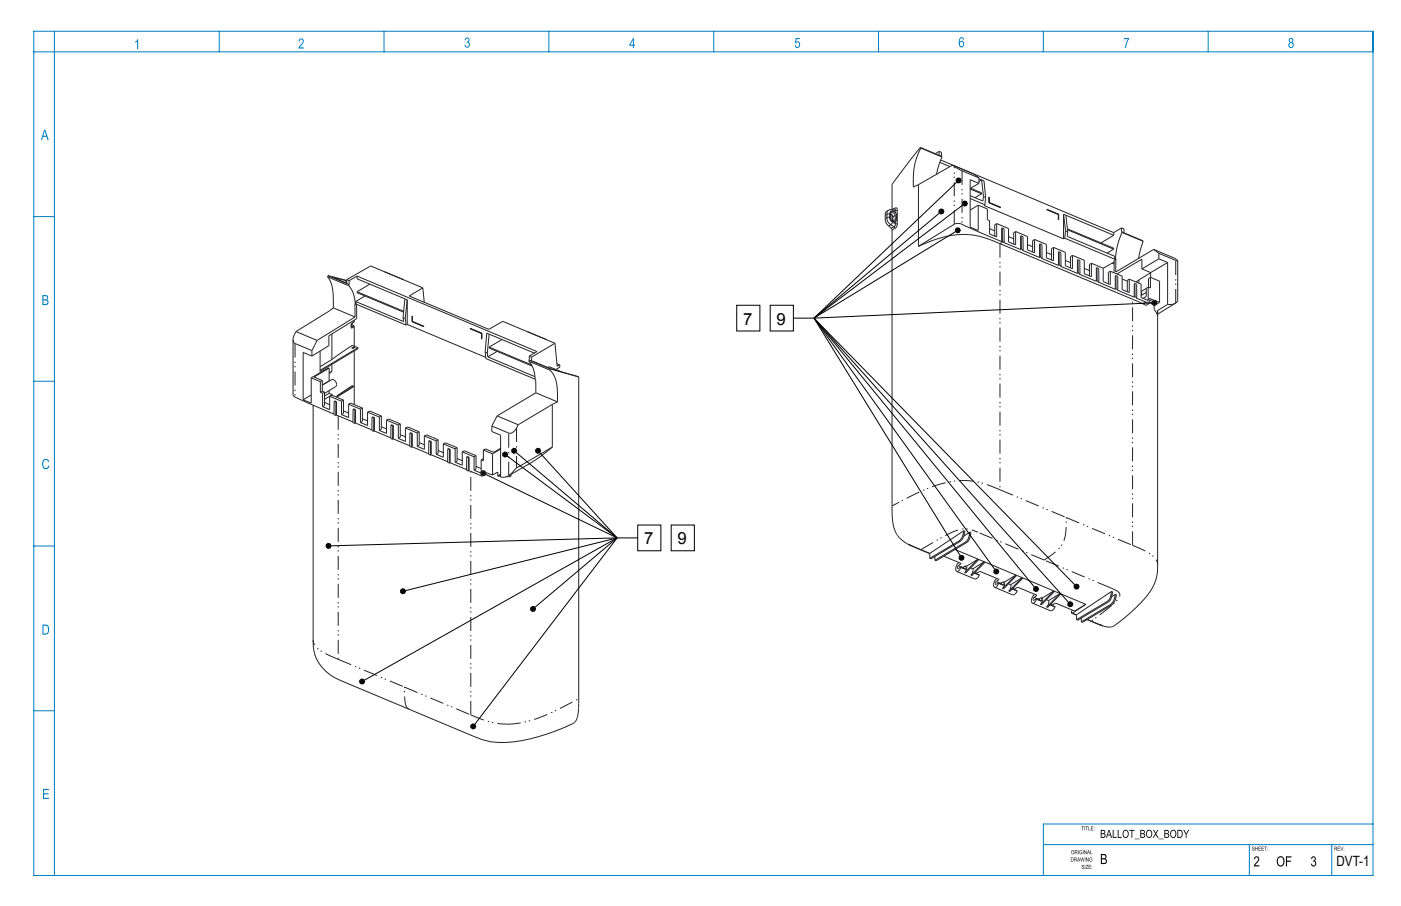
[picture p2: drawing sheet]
<svg xmlns="http://www.w3.org/2000/svg" width="432mm" height="279mm" viewBox="0 0 432 279" stroke-linecap="round" stroke-linejoin="round" font-family="sans-serif">
<defs><g id="words">
<g font-size="5.2">
<text x="229" y="100.1">7</text>
<text x="239.4" y="100.1">9</text>
<text x="198.5" y="167.9">7</text>
<text x="208.9" y="167.9">9</text>
</g>
<text font-size="4.4" x="411.9" y="267.1">DVT-1</text>
</g></defs>
<!-- layer: Layer 2 -->
<g fill="#0a0605">
<path d="M386.8 264.3a.94 .94 0 0 1 1.3 .3 .94 .94 0 0 1-.5 1.3l-.7 .9h1.2v.4h-1.7l.5-.9a1.47 1.47 0 0 0 .7-1.8l-.5-.1-.3 .6h-.3z"/>
<path d="M404.3 264.3a.76 .76 0 0 1 1.2 .1 .76 .76 0 0 1-.3 1.1 .86 .86 0 0 1 .2 1.5 .86 .86 0 0 1-1.4-.6l.4-.1v.4a.55 .55 0 0 0 .9-.3 .55 .55 0 0 0-.6-.7v-.3a.49 .49 0 0 0 .6-.4 .49 .49 0 0 0-.4-.6 .49 .49 0 0 0-.5 .5h-.3z"/>
<path d="M337.2 255.9l.1 .2zM337.2 255.2l.1 .1zM336.2 254.8h.8l-.6 .2v.3h.5l-.5 .2v.4l.6 .2h-.8zM335.4 254.8l.2 1.1 .5 .2h-.7zM334.5 254.8h.8l-.3 .2v1.1l-.1-1.1zM334.2 254.8l.2 1.3zM333.3 254.8h.8l-.3 .2v1.1l-.2-1.1z"/>
<path d="M336.1 262.2l.1 1.1 .5 .1h-.6zM335.5 262.3l-.2 .6h.4zM335.4 262.2l.6 1.2-.3-.4h-.4l-.3 .4zM334.1 262.2l.7 1 .1-1v1.2l-.6-1-.2 1zM333.8 262.2l.1 1.2zM332.8 262.3l.4-.1 .3 .3a.47 .47 0 0 0-.6-.1 .47 .47 0 0 0-.1 .7 .47 .47 0 0 0 .6 .1l-.3-.4h.5v.5a.61 .61 0 0 1-.9-.1 .61 .61 0 0 1 .1-.9zM332.3 262.2l.1 1.2zM331.4 262.3v.4l.5-.1v-.2zM331.3 262.2l.7 .1v.3l-.2 .3 .3 .5-.6-.5-.2 .5zM330.4 262.4l.1 .9a.44 .44 0 0 0 .5-.5 .44 .44 0 0 0-.6-.4zM330.3 262.3a.55 .55 0 0 1 .8 .5 .55 .55 0 0 1-.8 .4z"/>
<path d="M335.9 264.6l.4-.2 .3 .4a.47 .47 0 0 0-.6-.1 .47 .47 0 0 0-.1 .6 .47 .47 0 0 0 .6 .1l-.3-.3h.5v.4a.61 .61 0 0 1-.9 0 .61 .61 0 0 1 .1-.9zM334.7 264.4l.7 1 .1-1v1.3l-.6-1-.2 1zM334.4 264.4l.1 1.3zM332.9 264.4l.4 1.1 .2-1.1 .4 1.1 .3-1.1-.2 1.3-.4-1.1-.4 1.1zM332.4 264.6l-.1 .6h.3zM332.4 264.4l.5 1.3-.2-.4h-.5l-.2 .4zM331.2 264.6v.4l.5-.1v-.3zM331.1 264.4l.7 .1 .1 .4-.3 .2 .4 .6-.6-.6-.3 .6zM330.2 264.6v.9a.48 .48 0 0 0 .6-.4 .48 .48 0 0 0-.6-.5zM330.1 264.4a.65 .65 0 0 1 .8 .7 .65 .65 0 0 1-.8 .6z"/>
<path d="M336.5 267.8l.1 .2zM336.5 267.1l.1 .1zM335.5 266.7h.8l-.6 .2v.3h.5l-.5 .2v.4l.6 .2h-.8zM334.7 266.7h.7l-.6 1.1 .6 .2h-.8l.6-1.1zM334.3 266.7l.2 1.3zM333.5 266.8a.29 .29 0 0 1 .4-.1 .29 .29 0 0 1 .1 .4l-.3-.3-.2 .3a.45 .45 0 0 1 .6 .4 .45 .45 0 0 1-.5 .5l-.1-.5a.26 .26 0 0 0 .1 .4 .26 .26 0 0 0 .4-.2 .26 .26 0 0 0-.3-.3l-.3-.2z"/>
<path d="M364.7 255.9h.3l.6 1.2 .6-1.2h.3l-.8 1.4v1.1h-.2v-1.1zM363.1 256.2v1.9a.95 .95 0 0 0 1.2-.9 .95 .95 0 0 0-1.2-1zM362.9 255.9h.7a1.27 1.27 0 0 1 .9 1.2 1.27 1.27 0 0 1-.9 1.3h-.7zM361.1 256.4a.94 .94 0 0 0-.2 1.1 .94 .94 0 0 0 1 .5 .97 .97 0 0 0 .4-1.1 .97 .97 0 0 0-1-.6zM360.9 256.2a1.03 1.03 0 0 1 1.4 0 1.03 1.03 0 0 1 .2 1.3 1 1 0 0 1-1.3 .9 1 1 0 0 1-.5-1.5zM359.1 257.3v.8h.5a.43 .43 0 0 0 .5-.4 .43 .43 0 0 0-.5-.4zM359.1 256.2v.8h.5a.38 .38 0 0 0 .4-.4 .38 .38 0 0 0-.5-.4zM358.9 255.9h.7a.63 .63 0 0 1 .6 .5 .63 .63 0 0 1-.2 .7 .69 .69 0 0 1 .3 .8 .69 .69 0 0 1-.7 .5h-.7zM357.1 258.6h1.6v.2h-1.6zM355.4 255.9h.3l.5 1 .6-1h.2l-.7 1.2 .8 1.3h-.3l-.6-1.1-.6 1.1h-.3l.7-1.3zM353.7 256.4a.94 .94 0 0 0-.2 1.1 .94 .94 0 0 0 1 .5 .97 .97 0 0 0 .4-1.1 .97 .97 0 0 0-1.1-.6zM353.5 256.2a1.03 1.03 0 0 1 1.4 0 1.03 1.03 0 0 1 .2 1.3 1 1 0 0 1-1.3 .9 1 1 0 0 1-.5-1.5zM351.7 257.3v.8h.5a.43 .43 0 0 0 .5-.4 .43 .43 0 0 0-.5-.4zM351.7 256.2v.8h.4a.38 .38 0 0 0 .5-.4 .38 .38 0 0 0-.5-.4zM351.4 255.9h.8a.63 .63 0 0 1 .6 .5 .63 .63 0 0 1-.2 .7 .69 .69 0 0 1 .3 .8 .69 .69 0 0 1-.7 .5h-.8zM349.7 258.6h1.6v.2h-1.6zM348.1 255.9h1.5v.3h-.6v2.2h-.3v-2.2h-.6zM346.6 256.3a.96 .96 0 0 0-.4 1.1 .96 .96 0 0 0 1.1 .6 .97 .97 0 0 0 .3-1.1 .97 .97 0 0 0-1-.6zM346.3 256.2a1.03 1.03 0 0 1 1.3 0 1.03 1.03 0 0 1 .3 1.3 1 1 0 0 1-1.4 .9 1 1 0 0 1-.5-1.5zM344.5 255.9h.3v2.2h.9v.3h-1.2zM342.9 255.9h.3v2.2h1v.3h-1.3zM341.8 256.2l-.3 1.2h.6zM341.7 255.9h.2l.9 2.5h-.3l-.3-.8h-.8l-.2 .8h-.3zM339.5 257.3v.8h.5a.43 .43 0 0 0 .5-.4 .43 .43 0 0 0-.5-.4zM339.5 256.2v.8h.4a.38 .38 0 0 0 .5-.4 .38 .38 0 0 0-.5-.4zM339.2 255.9h.8a.63 .63 0 0 1 .6 .5 .63 .63 0 0 1-.2 .7 .69 .69 0 0 1 .3 .8 .69 .69 0 0 1-.7 .5h-.8z"/>
<path d="M339.6 265v1.1h.6a.54 .54 0 0 0 .6-.6 .54 .54 0 0 0-.6-.5zM339.6 263.7v1h.6a.48 .48 0 0 0 .5-.5 .48 .48 0 0 0-.6-.5zM339.3 263.4h.9a.8 .8 0 0 1 .8 .5 .8 .8 0 0 1-.3 .9 .88 .88 0 0 1 .4 1 .88 .88 0 0 1-.9 .7h-.9z"/>
<path d="M390.6 262.2l.1 .1zM390.6 261.4l.1 .2zM389.7 261.1h.8l-.4 .1v1.1l-.1-1.1zM388.8 261.1h.7l-.6 .1v.4h.6l-.6 .2v.4l.7 .1h-.8zM387.9 261.1h.7l-.6 .1v.4h.6l-.6 .2v.4l.6 .1h-.7zM386.9 261.1l.1 .5h.5l.2-.5v1.2l-.2-.5h-.5l-.1 .5zM386 261.2a.29 .29 0 0 1 .4-.1 .29 .29 0 0 1 .1 .4l-.2-.3-.2 .3a.45 .45 0 0 1 .6 .4 .45 .45 0 0 1-.6 .4l-.1-.4a.26 .26 0 0 0 .2 .4 .26 .26 0 0 0 .3-.2 .26 .26 0 0 0-.2-.3l-.3-.2z"/>
<path d="M414.2 262.2l.1 .1zM414.2 261.4l.1 .2zM413.1 261.1l.5 1.1 .4-1.1-.4 1.2zM412.3 261.1h.7l-.6 .1v.4h.6l-.6 .2v.4l.6 .1h-.7zM411.4 261.2v.4l.5-.1v-.2zM411.3 261.1l.7 .1 .1 .4-.3 .2 .4 .5-.6-.5-.3 .5z"/>
<path d="M396.3 264.1h1.7v.3h-1.3v1h1.1v.4h-1.1v1.4h-.4zM394.3 264.5a1.33 1.33 0 0 0-.5 1.4 1.33 1.33 0 0 0 1.1 1 1.3 1.3 0 0 0 .7-1.4 1.3 1.3 0 0 0-1.1-1.1zM394 264.3a1.31 1.31 0 0 1 1.6 .1 1.31 1.31 0 0 1 .3 1.6 1.22 1.22 0 0 1-1.4 1.2 1.22 1.22 0 0 1-1-1.5l.1-.7z"/>
</g>
<g fill="#0080c0">
<path d="M13.4 141.8a1.02 1.02 0 0 1 1.1-.3 1.02 1.02 0 0 1 .7 .9l-.4 .1a.82 .82 0 0 0-1-.6 .82 .82 0 0 0-.5 1.2 .85 .85 0 0 0 .3 1.1 .85 .85 0 0 0 1.1-.2l.2-.4 .3 .1a1.16 1.16 0 0 1-1.4 1 1.16 1.16 0 0 1-.8-1.6z"/>
<path d="M13.2 243.3h1.9v.4h-1.5v.9h1.4v.4h-1.4v1h1.5v.4h-1.9z"/>
<path d="M42.4 12.1h.2v3.1h-.3v-2.5l-.6 .5v-.4z"/>
<path d="M92.3 12.1a.94 .94 0 0 1 1.3 .3 .94 .94 0 0 1-.4 1.3l-.8 .9h1.2v.4h-1.6l.4-.9a1.47 1.47 0 0 0 .8-1.8l-.5-.1-.3 .6h-.4z"/>
<path d="M143.5 11.7a.76 .76 0 0 1 1.1 .2 .76 .76 0 0 1-.2 1.1 .86 .86 0 0 1 .2 1.5 .86 .86 0 0 1-1.4-.7h.3l.1 .3a.55 .55 0 0 0 .9-.3 .55 .55 0 0 0-.7-.6v-.3a.49 .49 0 0 0 .7-.4 .49 .49 0 0 0-.4-.6 .49 .49 0 0 0-.6 .5l-.3-.1z"/>
<path d="M245.2 11.7h1.3v.4h-1l-.1 .8a1 1 0 0 1 1.3 .7 1 1 0 0 1-.9 1.2l-.7-.4-.2-.4 .4-.1a.57 .57 0 0 0 .7 .6 .57 .57 0 0 0 .3-1 .51 .51 0 0 0-.4-.4 .51 .51 0 0 0-.6 .3l-.3-.1z"/>
<path d="M346.4 11.7h1.6l-.9 3.1h-.3l.1-.9 .7-1.8h-1.2z"/>
<path d="M13.8 40.4l-.4 1.5h.8zM13.6 40h.4l1 3.1h-.4l-.3-.9h-1l-.3 .9h-.4z"/>
<path d="M13.4 92.7v1h.6a.54 .54 0 0 0 .6-.5 .54 .54 0 0 0-.6-.5zM13.4 91.3v1h.5a.48 .48 0 0 0 .6-.5 .48 .48 0 0 0-.6-.5zM13.1 91h.9a.8 .8 0 0 1 .8 .5 .8 .8 0 0 1-.3 .9 .88 .88 0 0 1 .4 1.1 .88 .88 0 0 1-.9 .6h-.9z"/>
<path d="M13.4 193v2.4a1.29 1.29 0 0 0 1.4-.8 1.29 1.29 0 0 0-.4-1.6zM13.1 192.6h.9a1.6 1.6 0 0 1 1.2 1.5 1.6 1.6 0 0 1-1.2 1.6h-.9z"/>
<path d="M195 12.4l-.7 1.4h.7zM195.1 11.7h.3v2.1h.3v.3h-.3v.8h-.4v-.8h-1z"/>
<path d="M296 13.1a.6 .6 0 0 0-.1 .9 .6 .6 0 0 0 .9 0 .6 .6 0 0 0 0-.8 .6 .6 0 0 0-.8-.1zM295.9 11.6a.72 .72 0 0 1 .8-.1 .72 .72 0 0 1 .4 .7l-.3 .1a.47 .47 0 0 0-.5-.5 .47 .47 0 0 0-.4 .5l-.1 .7a.82 .82 0 0 1 1.2-.2 .82 .82 0 0 1 .1 1.2 .83 .83 0 0 1-1 .6 .83 .83 0 0 1-.6-1.1l.1-1.2z"/>
<path d="M397.5 12.5a.45 .45 0 0 0 .9 0 .45 .45 0 0 0-.9 0zM397.4 13.9a.57 .57 0 0 0 1.1 0 .57 .57 0 0 0-1.1 0zM397.4 11.9a.76 .76 0 0 1 1.1 .1 .76 .76 0 0 1-.2 1.1 .91 .91 0 0 1 .3 1.4 .91 .91 0 0 1-1.4 0 .91 .91 0 0 1 .4-1.4l-.4-.4z"/>
</g>
<g fill="none" stroke="#0080c0" stroke-width=".31">
<path d="M10.4 9.6h412.8v260.4h-412.8zM10.4 16h412.8M16.8 9.6v260.4M67.6 9.6v6.4M118.4 9.6v6.4M169.2 9.6v6.4M220 9.6v6.4M270.8 9.6v6.4M321.6 9.6v6.4M372.4 9.6v6.4M10.4 66.8h6.4M10.4 117.6h6.4"/>
<path d="M10.4 168.4h6.4M10.4 219.2h6.4M423.2 254.1h-101.6v15.9M321.6 260.5h101.6M385 260.5v9.5M410.5 260.5v9.5"/>
</g>
<g fill="#000">
<path d="M294.7 55.3l.6-.4 .6 .1 .3 .6-.3 .7-.6 .1-.6-.4zM289.4 64.9l.6-.5 .6 .2 .3 .6-.3 .6-.6 .2-.6-.4zM294.5 70.7l.5-.5 .7 .2 .3 .6-.3 .6-.7 .2-.5-.4zM296.6 62.4l.6-.4 .7 .1 .2 .7-.2 .6-.7 .1-.6-.4zM355.1 93l.5-.4 .7 .2 .3 .6-.3 .6-.7 .2-.5-.5zM157.8 138.7l.5-.5 .7 .2 .3 .6-.3 .6-.7 .2-.5-.4zM165.1 138.7l.5-.5 .7 .2 .3 .6-.3 .6-.7 .2-.5-.4zM148.2 145.6l.6-.4 .7 .1 .2 .6-.2 .6-.7 .2-.6-.4zM155 139.8l.5-.4 .7 .1 .3 .7-.3 .6-.7 .1-.5-.4zM100.5 168l.6-.4 .6 .1 .3 .6-.3 .7-.6 .1-.6-.4zM295.6 171.7l.6-.5 .6 .2 .3 .6-.3 .6-.6 .2-.6-.4zM306.3 175.9l.6-.4 .7 .1 .3 .6-.3 .7-.7 .1-.6-.4z"/>
<path d="M123.5 182l.5-.4 .7 .1 .3 .6-.3 .7-.7 .1-.5-.4zM163.6 187.4l.5-.4 .7 .2 .3 .6-.3 .6-.7 .2-.5-.5zM318.6 181.3l.5-.4 .7 .1 .3 .6-.3 .7-.7 .1-.5-.4zM329.1 186l.6-.4 .7 .1 .3 .7-.3 .6-.7 .1-.6-.4zM331.1 180.6l.5-.5 .7 .2 .3 .6-.3 .6-.7 .2-.5-.4zM110.9 209.8l.5-.4 .7 .1 .3 .7-.3 .6-.7 .1-.5-.4zM145.1 223.7l.6-.5 .6 .2 .3 .6-.3 .6-.6 .2-.6-.4z"/>
</g>
<g fill="none" stroke="#000" stroke-width=".31">
<path d="M294.7 55.3l.6-.4 .6 .1 .3 .6-.3 .7-.6 .1-.6-.4zM294.9 56.2l-44 41.9M289.4 64.9l.6-.5 .6 .2 .3 .6-.3 .6-.6 .2-.6-.4zM289.5 65.7l-38.6 32.4M294.5 70.7l.5-.5 .7 .2 .3 .6-.3 .6-.7 .2-.5-.4zM294.5 71.4l-43.6 26.7M296.6 62.4l.6-.4 .7 .1 .2 .7-.2 .6-.7 .1-.6-.4zM296.7 63.2l-45.8 34.9M227.1 94.1h7.1v8h-7.1zM237.4 94.1h7.1v8h-7.1zM244.5 98.1h6.4M250.9 98.1l78.4 87.7"/>
<path d="M250.9 98.1l67.9 82.9M250.9 98.1l80.3 82.2M250.9 98.1l45 73.2M250.9 98.1l55.7 77.5M355 93.4l-104.1 4.7M355.1 93l.5-.4 .7 .2 .3 .6-.3 .6-.7 .2-.5-.5zM155 139.8l.5-.4 .7 .1 .3 .7-.3 .6-.7 .1-.5-.4zM157.8 138.7l.5-.5 .7 .2 .3 .6-.3 .6-.7 .2-.5-.4zM159.1 139.5l31.1 26.4M165.1 138.7l.5-.5 .7 .2 .3 .6-.3 .6-.7 .2-.5-.4zM166.4 139.6l23.8 26.3M148.2 145.6l.6-.4 .7 .1 .2 .6-.2 .6-.7 .2-.6-.4z"/>
<path d="M149.7 146.3l40.5 19.6M156.3 140.6l33.9 25.3M100.5 168l.6-.4 .6 .1 .3 .6-.3 .7-.6 .1-.6-.4zM190.2 165.9l-43.9 57.5M190.2 165.9h6.3M190.2 165.9l-65.2 16.2M190.2 165.9l-88.2 2.4M190.2 165.9l-77.9 43.9M190.2 165.9l-25.3 21.4M196.5 161.9h7.2v8h-7.2zM206.9 161.9h7.1v8h-7.1zM295.6 171.7l.6-.5 .6 .2 .3 .6-.3 .6-.6 .2-.6-.4z"/>
<path d="M306.3 175.9l.6-.4 .7 .1 .3 .6-.3 .7-.7 .1-.6-.4zM123.5 182l.5-.4 .7 .1 .3 .6-.3 .7-.7 .1-.5-.4zM163.6 187.4l.5-.4 .7 .2 .3 .6-.3 .6-.7 .2-.5-.5zM318.6 181.3l.5-.4 .7 .1 .3 .6-.3 .7-.7 .1-.5-.4zM329.1 186l.6-.4 .7 .1 .3 .7-.3 .6-.7 .1-.6-.4zM331.1 180.6l.5-.5 .7 .2 .3 .6-.3 .6-.7 .2-.5-.4zM110.9 209.8l.5-.4 .7 .1 .3 .7-.3 .6-.7 .1-.5-.4zM145.1 223.7l.6-.5 .6 .2 .3 .6-.3 .6-.6 .2-.6-.4z"/>
</g>
<g fill="none" stroke="#222226" stroke-width=".31">
<path d="M283.1 56.9v19.1M283.7 45.5l-8.8 11.4v7.7M283.7 45.5l.1 .2M283.7 45.5l6.5 2.7M283.8 45.7a21.3 21.3 0 0 0-2.3 12l1.6-.8M283.8 45.7l6.5 2.7M288.7 53.7h.1M289.5 46.7v1.2M289.5 46.7l-1.2 .7M289.5 46.7l.7 .3v1.2M289.7 50.1l3.1 1.3M289.9 49.4l53.4 22.3"/>
<path d="M290.2 48.2l.1 .2M290.3 48.4l-1 2.6-.6 2.7M299 58.3l3.5 1.5M299.1 58l3.4 1.5v.3M300.1 53.6l1.6 1.3M301.7 56.6l-2.7-1.2v14.6l2.5 1.1v-7.8M301.7 54.9l-5.7-2.5-2.4-1.5-10.5 6M301.7 56l.8-.5 .6 5.1M301.7 56.6l-2.7 1.5M301.7 54.9v1.7M301.7 55.1l1.6 .7 .5 5.1M302.5 59.8l-2 1.2"/>
<path d="M274.3 65.9l.2 .1M274.3 67.2l.2 .1M274.5 65.9l.5 .4 .2 .6M274.5 66v1.3M274.5 67.3h.1M274.5 67.3l.4 .8 1 .3M274.5 66l.5 .7M274.6 65.7h.1M274.6 65.7l-.1 .3M275 66.7v1.4M275 66.7l.1 .5M275.1 67.2v1"/>
<path d="M275.2 66.9v1.3M275.2 66.9l-.1 .3M275.7 64.5l-1.4 .2-1 .4-.4 .5-.1 .7 .3 2.4 1.7 1.8 .1 .4v85.2a14.4 14.4 0 0 0 1.7 8.9l.5 .7M275.8 64.2l-.1 .3M275.9 65.5l-.3 .3M283.1 76h.1M283.1 76a28 28 0 0 1 18.7-3.1l5.3 1.8 45.1 19a1.14 1.14 0 0 0 2-.1M299 61.2l4.6 2M299 60.3l4 1.7 .1-1.4M301.5 63.3l-2.5 1.5M301.5 63.3l2.8 1.1v3.3l.7 .3v4.2l2.2 .9v-4.2M303.1 60.6l.7 .3"/>
<path d="M303.6 63.2l-.3 .2 24.5 10.3M303.8 60.9l-.2 2.3M304.9 62.5l3.5 1.4M304.9 60.8l-.1 1.7 3.6 1.4M304.9 60.8v1.7M305 70.5l1.6 .7M307.2 68.9l-.6 .4v3.5M307.2 68.9l3.6 1.6v4.1l2.2 .9v-4.1M308.4 63.9v.2M308.7 74.5l-12.4-5.4-1.3-.2-.9 .3-11 6.8M308.9 70.3l.6 .2v4.1M308.9 70.3l-.2 .1v4.1"/>
<path d="M308.9 70.3l.1 4.1M309 74.4l.5 .2M309 74.4l-.3 .1M309.5 74.6l-.2 .2 5.3 2.2M310.8 73l1.6 .6M313 71.4l-.6 .4v3.5M313 71.4l3.7 1.5v4.2l2.2 .9v-4.2M314.7 72.8l.6 .2v4.1M314.7 72.8h-.1v4.2M314.7 72.8l.1 4M314.8 76.8l-.2 .2M314.8 76.8l.5 .3"/>
<path d="M315.3 77.1l-.2 .1 5.3 2.2M316.7 75.4l1.6 .7M318.9 73.8l3.6 1.6v4.1l2.2 .9v-4.1M318.9 73.8l-.6 .4v3.5M320.6 75.2l.5 .2 .1 4.1M320.6 75.2l-.2 .1v4.1M320.6 75.2v4.1M320.6 79.3l-.2 .1M320.6 79.3l.6 .2M321.2 79.5l-.2 .2 5.2 2.2M322.5 77.9l1.6 .6M322.7 64.6l3.6 1.5v1.7l-.1-1.6z"/>
<path d="M324.7 76.3l-.6 .4v3.5M324.7 76.3l3.6 1.5v4.2l2.2 .9v-4.2M326.3 66.1v1.7M326.4 77.7l.6 .2v4.1M326.4 77.7h-.2v4.2M326.4 77.7l.1 4M327.8 66.1l15.5 6.5M327.8 66.1v7.6M327.8 66.1l.6 5.1M328.2 73.5l15.4 6.4M328.2 73.5l-.4 .2M328.4 71.2l.7 .3"/>
<path d="M328.4 71.2l-.2 2.3M328.5 66.4l.6 5.1M329 70.6l14.3 6v.2M329 70.9l14.3 5.9M329.1 71.5l-.2 1.4 14.8 6.2M330.5 78.7l3.7 1.6v4.1l2.2 .9v-4.1M330.5 78.7l-.6 .4v3.5M343.3 76.8l-2.1 1.3M343.3 72.6l-4 2.3M343.3 71.7v.9M343.7 79.9h-.1M343.7 79.1l-.1 .8"/>
<path d="M343.7 79.1v.8M343.8 79.8l.1 .1M343.8 79.8l-.1 .1M343.9 79.9l-.5 .3v3.9M345.7 70.3l-2.4 1.4M345.7 70.3v1.2M345.7 71.5l.1 .2M345.7 71.5l6.6 2.9M345.7 70.3l.7 .3v1.2M345.8 71.7l6.5 2.7M345.8 71.7l-1.4 4-.6 4.1M352.3 74.4l-1.4 5.3"/>
<path d="M355.6 76.9l6.5 2.8 .9 .7M355.6 76.9l-11.7 7v-4M355.6 76.9l1.6 1.2M357.2 79.8l-5.3 3.1M357.2 78.1v1.7M357.2 79.8l2.7 1.2M357.2 78.1l5.8 2.3M101 85.4a11.2 11.2 0 0 1 1.7 7.7v1.9M101 85.4l6.5 2.7M101.1 85l5.8 1.5M101.1 85l-.1 .4M101.1 85l6.5 2.8"/>
<path d="M102.7 95l-11.5 7.2M102.7 95l6.7 2.8M106.9 86.6l-4.5-1.1 4.5 1.8M106.9 86.2v1.2M106.9 86.9l-.6 .2M106.9 86.2l7.3-4.2 16.1 6.8M106.9 86.2l.7 .3M107.5 88.1a8.7 8.7 0 0 1 2 5.8l.2-.1M107.6 86.5v1.3M107.6 87.8l-.1 .3M108.3 100l.8 .5M108.5 99.8l-.2 .5"/>
<path d="M108.5 99.8h.1M109.2 98.7v.6l-.7 .5M109.4 97.8l-11.7 7.2M109.5 93.9l-.1 3.9M109.6 93l.1 .8M109.6 93l14.8 6.2-.2-1.2M109.7 93.8l15.4 6.4M109.7 93.8h.1M109.9 93.8v4.5l-8.5 5.3v3l-5.3 3.2M110 85.1v.9l15.5 6.5M110 85.1l55.5 23.3-2.4 1.4M110 85.1l-2.4 1.4"/>
<path d="M110 90l14.4 6M110 90v.3l14.4 6M112.5 91.3l-2.9 1.7M114 87.6l-4 2.4M124.2 98l.7 .2M124.8 92.2l-.6 5.8M124.9 98.2l.2 2M125.5 92.5v7.5M125.5 92.5l-.6 5.7M127 97.4l.1 1.7 3.5 1.6-3.6-1.5zM127.1 97.5l-.1 1.7M130.3 88.8l.5 4.4"/>
<path d="M130.3 88.8l-4.2 2.5 24.6 10.3 4.2-2.5 16.1 6.8M326.5 81.7l-.3 .2M326.5 81.7l.5 .3M327 82l-.2 .1 5.3 2.2M328.3 80.3l1.6 .7M332.3 80.1l-.2 .1v4.1M332.3 80.1v4.1M332.3 80.1l.5 .2 .1 4.1M332.3 84.2l-.2 .1M332.3 84.2l.6 .2M332.9 84.4l-.2 .2 5.2 2.2M334.2 82.8l1.6 .6"/>
<path d="M336.4 81.2l3.6 1.5M336.4 81.2l-.6 .4v3.5M338.1 82.6h-.2v4.2M338.1 82.6l.1 4M338.1 82.6l.5 .2 .1 4.1M338.2 86.6l-.3 .2M338.2 86.6l.5 .3M338.7 86.9l-.2 .1 5.2 2.2M340 82.7v4.1l2.2 1v-4.2M342.2 83.6l3.7 1.6v4.1l2.1 .9v-4.1M342.2 83.6l-.6 .4v3.5M342.8 81.1l.6 .3"/>
<path d="M343.4 80.8l-3.4 1.9M343.9 85l-.2 .1v4.1M343.9 85l.1 4.1M343.9 85l.6 .2v4.1M344 89.1l-.3 .1M344 89.1l.5 .2M344.5 89.3l-.2 .2 5.3 2.2M345.9 86l1.5 .7M348 86.1l3.7 1.5v4.1l2.2 1v-4.2M348 86.1l-.6 .4v3.5M349.8 87.5h-.2v4.2M349.8 87.5v4"/>
<path d="M349.8 87.5l.5 .2 .1 4M349.8 91.5l-.2 .2M349.8 91.5l.6 .2M350.4 91.7l-.2 .2 4 1.7M351 86.3v1M351 86.3l-.9 .7M351.9 82.9v-3l-7.7 4.6M351.9 82.9l2.7 1.2M352.4 92h.1M353.3 88.9v2.5l-.9 .6M353.3 90.2l-1.6 1M353.3 88.9l-1.4 .9v1.3"/>
<path d="M353.9 88.5l-.6 .4M354 88.5l-.1 .1M354.2 93.1v.1M354.2 93.2l1.5 1.1M354.6 85.5l-.6 .4v2.7M354.6 85.5v3.3l-.7-.3M354.6 85.5l2.8 1.2v6.5M354.6 84.1l-3.6 2.2M354.6 84.1v1.5M355.7 94.3v1.2l.7 1 .4 1v-1.7M356.8 95.8v.2M356.8 96v78.2a14.7 14.7 0 0 1-5.3 11.8 49.8 49.8 0 0 1-8.4 7.1l-1.2 .3-1.9-.3"/>
<path d="M357.4 93.2l-3.2-1.2v1.6M357.4 93.2l-1.7 1.1M359.9 81l-5.3 3.1M359.9 81v12.9M359.9 93.9l-3.1 1.9M362.3 93.5l-1.1 .4h-1.3M362.3 93.5l-5.5 3.4M362.4 93.5h-.1M363 80.4v12.2l-.6 .9M90.3 104.7v17l.2 .4a81.2 81.2 0 0 0 12.4 5.6M90.3 104.7l.2 .8 .3 .4 5.3 2.2M91.2 102.2l6.5 2.8"/>
<path d="M91.2 102.2l-.7 1.5-.2 1M95.9 116.5v7.8l-2.5-1M95.9 116.5l2.8 1.2M96.1 109.8l-2.7-1.1v14.6M96.1 108.1v1.7M97.7 105l-1.6 3.1M98.7 108.3v6.6M98.7 117.7v3.3M99.3 117.3l-.6 .4M99.3 117.3v3.3M101.4 117.5l-2.1 1.3 2.9-1.7a1.33 1.33 0 0 1 1.3 .6 1.33 1.33 0 0 1-.1 1.5l-3.4 2.1M101.4 113.5h-.1l-5.4 3"/>
<path d="M101.4 113.5v4M101.4 113.5l-4.6 2.8 2.5 1M101.4 117.5h.1M102.3 110.9l-3.6 2.2M102.3 114.5l-.9 .7M102.3 114.5l-.9 .5M102.3 103v7.9M102.3 112.4v2.1M108.3 100.3v.5M108.3 100.3h.1M108.3 100.8h.1M108.7 100.3l.4 .2"/>
<path d="M108.9 119l-.3-.1-4.8 3.2M108.9 119v.3l-5.1 3.2v-.4M108.9 119l-5.1 3.1M109.1 100.5l.1 6.2M109.2 107.1v.1M109.2 108.2v16.6M109.3 106.8l-.7-.3-6.3 4.4M109.3 106.8v.3l-.6 .3M109.3 106.8l-.9 .5 .3 .2 1-.6 .7 .3M110.4 107.2l-11.7 7M110.4 107.2v.3l-11.7 7.1M125.5 100.1l24.2 10.1"/>
<path d="M125.5 100l-.4 .2M144.9 101.4l3.5 1.4M144.9 101.4l3.6 1.4-.1 1.7M144.9 101.2v.2M148.4 104.5h.1M148.4 102.8v1.7M149.5 108.6l.5-5.9 14.7 6.2M149.5 108.6l.2 2 15.2 6.3M149.5 108.6l.7 .2M150.2 108.8l.1 1.3M150.3 110.1l14.5 6M150.8 103.1l-.6 5.7"/>
<path d="M150.8 107v.3l13.2 5.6M150.8 107l13 5.5M153.2 108.4l-2.9 1.7M154.7 104.7l-3.9 2.3M163 111.4l6.5 2.7M163 111.4a8.9 8.9 0 0 1 1.9 5.5M163.1 111l-.1 .4M163.1 109.8v1.2M163.1 111l6.5 2.8M163.1 109.8l.7 .3M163.8 110.1v1.2l5.9 2.4 8.7 2.6M164.9 116.9l.1 .3"/>
<path d="M165 117.2l.1 3.9M168.8 113.3l.5-.2 3.7 1.5M169.5 114.1a9.8 9.8 0 0 1 2.3 8v1.8M169.6 113.8l-.1 .3M169.6 113.8l8.8 2.5M171 105.9l-7.2 4.2M171 105.9l.7 7.1 .8-.5M171.6 112.1l.9 .4M172.5 112.5l.1 .7-1.2 .8M178.2 116.2h.1M178.4 116.3v100.6l-.3 3.9-1 1.9M95.9 121.8l-2.5 1.5"/>
<path d="M96.5 125v73a12.4 12.4 0 0 0 8.5 11.9l41.3 17.3a25 25 0 0 0 17.1 .7 60.4 60.4 0 0 0 13.4-4.9l.3-.2M98.7 121l.7 .3M99.3 120.6l-.6 .4M99.3 120.6l.7 .3M99.4 121.3v4.1M100 124l1.6 .9M100 120.9l-.6 .4M100 120.9v4.2l-.6 .3M101.4 121.3l1 .4M101.4 121.3l-1.4 .8M101.4 120.4v.9M101.6 122.2l3.7 1.5"/>
<path d="M101.6 122.2v4.1l-2.2-.9M101.6 122.2l.6-.3 3.7 1.5M102.4 121.7l-2.4 1.5M102.4 121.7v.2M103 123.8l.7 .1M103 123.8l.5 .2M103 123.8l-.1 4.1 .6 .2M103.5 124v4.1M103.7 128l-.2 .1M103.7 123.9l-.2 .1M103.7 123.9v4.1M103.7 128l5.1 2.1"/>
<path d="M105.3 123.7v4.2M105.9 123.4l-.6 .3M105.9 123.4v4.1l-.6 .4M105.9 126.7l1.5 .7M107.4 124.7l3.7 1.5M107.4 124.7v4.1l-2.1-.9M107.4 124.7l.7-.4 3.6 1.5M108.8 126.2l.8 .1M108.8 126.2l.6 .2M108.8 126.2v4.2l.5 .2M109.4 126.4l-.1 4.2M109.6 130.5l-.3 .1"/>
<path d="M109.6 126.3l-.2 .1M109.6 126.3v4.2M109.6 130.5l5 2.1M111.1 126.2v4.1M111.7 125.8l-.6 .4M111.7 125.8v4.2l-.6 .3M111.7 129.1l1.6 .7M113.3 127.1l3.6 1.5M113.3 127.1v4.1l-2.2-.9M113.3 127.1l.6-.3 3.6 1.5M114.7 128.7l.7 .1M114.7 128.7l.5 .2"/>
<path d="M114.7 128.7l-.1 4.1 .5 .2M115.2 128.9l-.1 4.1M115.4 132.9l-.3 .1M115.4 128.8l-.2 .1M115.4 128.8v4.1M115.4 132.9l5.1 2.1M116.9 128.6v4.2M117.5 128.3l-.6 .3M117.5 128.3v4.1l-.6 .4M117.5 131.6l1.6 .7M119.1 129.6l3.7 1.5M119.1 129.5v4.2l-2.2-.9"/>
<path d="M119.1 129.6l.6-.4 3.7 1.5M120.5 131.1l.7 .1M120.5 131.1l.5 .2M120.5 131.1v4.1l.5 .3M121 131.3v4.2M121.2 135.4l-.2 .1M121.2 131.2l-.2 .1M121.2 131.2v4.2M121.2 135.4l5.1 2.1M122.8 131.1v4.1M123.4 130.7l-.6 .4M123.4 130.7v4.1l-.6 .4"/>
<path d="M123.4 134l1.6 .7M125 132l3.6 1.5M125 132l.6-.3 3.6 1.5M125 132v4.1l-2.2-.9M126.3 133.6l.8 .1M126.3 133.6v4.1l.5 .2M126.3 133.6l.6 .2M126.9 133.8l-.1 4.1M127.1 133.7l-.2 .1M127.1 137.8l-.3 .1M127.1 133.7v4.1M127.1 137.8l5 2.1"/>
<path d="M128.6 133.5v4.2M129.2 133.2l-.6 .3M129.2 133.2v4.1l-.6 .4M129.2 136.5l1.6 .7M130.8 134.4l3.6 1.6M130.8 134.4l.6-.3 3.6 1.5M130.8 134.4v4.2l-2.2-.9M132.2 136l.7 .1M132.2 136l-.1 4.1 .6 .3M132.2 136l.5 .2M132.7 136.2v4.2M132.9 136.1l-.2 .1"/>
<path d="M132.9 136.1v4.2M134.4 136v4.1M135 135.6l-.6 .4M135 135.6v4.1l-.6 .4M135 138.9l1.6 .7M136.6 136.9l3.7 1.5M136.6 136.9l.7-.3 3.6 1.5M136.6 136.9v4.1l-2.2-.9M138 138.5l.7 .1M138 138.5v4.1l.5 .2M138 138.5l.6 .2M138.6 138.7l-.1 4.1"/>
<path d="M138.7 138.6l-.1 .1M138.7 138.6v4.1M140.3 138.4v4.2M140.9 138.1l-.6 .3M140.9 138.1v4.1l-.6 .4M142.5 139.3l3.6 1.6M142.5 139.3l.6-.3 3.6 1.5M142.5 139.3v4.2l-2.2-.9M149 138.8v3.3l-.7-.3M149 138.8l2.8 1.2M151.6 131.4v1.7l2.7 1.1v12.9h1.5l1-.4M151.8 140v6.5"/>
<path d="M153.2 128.3l6.5 2.7M154.3 138.5l-2.5 1.5M154.3 138.3l-2.2 1.2-2.5-1.1-.6 .4M159.7 131l-1.2 1.9-1.3 .7-5.6-2.2M165.1 121.1l-11.9 7.2-1.6 3.1M165.1 121.1l6.7 2.8-1.6 .8M170.2 124.7l-10.5 6.3M170.2 137.9l-9 5.2a16.8 16.8 0 0 0-4.3 3.6h-.1M170.2 137.9l-5.4 4.1-8 4.7M170.2 124.7v13.2M132.9 140.3l-.2 .1M132.9 140.3l5.1 2.1"/>
<path d="M138.7 142.7l-.2 .1M138.7 142.7l5.1 2.1M140.9 141.4l1.6 .7M143.8 140.9l.8 .1M143.8 140.9v4.1l.5 .3M143.8 140.9l.6 .2M144.4 141.1l-.1 4.2M144.6 141l-.2 .1M144.6 145.2l4 1.6M144.6 145.2l-.3 .1M144.6 141v4.2M146.1 140.9v4.1"/>
<path d="M146.7 143.8l1.6 .7M146.7 140.5l-.6 .4M146.7 140.5v4.1l-.6 .4M148.3 141.8v4.1l-2.2-.9M149 141.5l-.7 .3M149.6 145.7v.6l-1 .5M151.8 146.5l1.6-.9v1.2M151.8 146.5l-3.2-1.3v1.6M153.4 146.8l.9 .1M154.3 146.3l-.9 .5M157.5 146.3v.7h-1.4M277.1 165.7l.1 .1"/>
<path d="M277.2 165.8l2.7 2M279.9 167.8l.9 .4M280.1 167.9l.6 .4M280.7 168.3l5.9 2.4M280.8 168.2h.1M280.8 168.2l-.1 .1M280.8 168.2l5.8 2.5M286.6 170.7v1.5M288.1 171.6v1.2M290.9 171.5l5.4 2.3-.9 .6M294.3 169.5l40.3 16.9M294.9 176.2l5.6 2.3 .8-.3 .5-.8"/>
<path d="M295.4 174.4l1.6 .7M295.4 174.4l-.3 .5 .1 .5 .9-.5M295.6 173.5a1.89 1.89 0 0 0-.7 2.7M296.1 174.9l1.5 .6M296.1 174.9v.1a1.43 1.43 0 0 1-1.2 1.2M296.7 175l-.1 .1M296.7 175l.4 .3M297.1 163.7l-10.5 7M297.1 163.7l.3 .1-.3 1.4-1.1 1.7-9.1 5.4-.3-.1M297.1 163.7l-.2 1a3.1 3.1 0 0 1-1.4 2.2l-8.9 5.3M297.6 175.5h.1M297.6 175.6h.1"/>
<path d="M297.6 174.5v1.1M297.6 174.5l.3 .1M297.6 174.5l-.9 .5M297.9 174.6l3.5-2.2-4.1 4.2 .6-.9zM298.9 164.1l.4 .1-.3 1.4-.9 1.6-9.6 5.7-.4-.1M298.9 164.1l-.2 1a2.75 2.75 0 0 1-1.4 2.2l-9.2 5.5M298.9 164.1l-1.8 1.2M299.2 175.1l.6 .3M299.8 175.4l3.6-2.2-4.1 4.2 .5-.9zM300.3 176.8l1.5 .5M300.5 176.6l.4 .2M300.9 176.8l-.1 .1"/>
<path d="M300.9 176.8l1.1-.6 5.9 2.5-.9 .6M301.7 172.5l-4.1 4.2M301.8 177.3h.1M301.8 177.4h.1M303.6 173.4l-4.1 4.1M307 179.3l1.7 .7M307 179.3l-.2 .5v.5l.9-.5M307.3 178.4a1.89 1.89 0 0 0-.7 2.7M307.7 179.8h.1M307.7 179.8l1.6 .7M307.8 179.8v.1a1.43 1.43 0 0 1-1.2 1.2M308.4 179.9l-.1 .1"/>
<path d="M308.4 179.9l.3 .3M309.3 179.4v1.1M309.3 179.4l.3 .1M309.3 179.4l-.9 .5M309.6 179.5l3.5-2.2-4.1 4.2 .5-.9zM313.4 177.4l-4.1 4.2M315.3 178.3l-4.1 4.1M306.6 181.1l5.4 2.3a1.39 1.39 0 0 0 1.5-1.2l-1.5-.6M309.3 180.5h-.1M310.8 180l.7 .3M311.5 180.3l3.5-2.2-4.1 4.2 .6-.9zM312 181.6v.1"/>
<path d="M312.1 181.5l.5 .2M312.6 181.7l-.1 .1M312.6 181.7l1.1-.6 5.9 2.5-.9 .6M318.2 186l5.6 2.3 .8-.3 .6-.8M318.7 184.2l1.7 .7M318.7 184.2l-.3 .5 .1 .4 .9-.4M318.9 183.3a1.89 1.89 0 0 0-.7 2.7M319.4 184.7l1.5 .7M319.4 184.7h.1M319.4 184.7v.1a1.43 1.43 0 0 1-1.2 1.2M320 184.8l.4 .3M320 184.8l-.1 .1"/>
<path d="M320.9 185.4h.1M321 184.3l-.1 1.1M321 184.3l.3 .1M321 184.3l-1 .5M321.3 184.4l3.5-2.2-4.1 4.2 .5-.9zM322.5 184.9l.7 .3M323.2 185.2l3.5-2.2-4.1 4.2 .5-.9zM323.7 186.6h.1M323.7 186.5l1.4 .6M323.8 186.4l.5 .2M324.3 186.6l-.1 .1M325 182.3l-4 4.2"/>
<path d="M325.2 187.1h.1M325.2 187.2h.1M327 183.1l-4.1 4.2M330.2 189.1l1.6 .6M330.2 189.1h.3M330.5 189.1l1.2 .5M330.6 188.2l-.4 .2v.7M331.7 189.6l.1 1.5M333.3 190.6v1.2M334.6 186.4l-4.1 2.7M334.6 186.4l-3.4 2.1-5.8-2.5-1.1 .6M335 191.1l4 1.6"/>
<path d="M335.1 191l3.9 1.6M339 192.7l.6 .2M339 192.7l1 .4M339 192.6h.1M339 192.6l.6 .3M339.6 192.9l.4 .2M342.6 182.4l.3 .1-.2 1.4-.9 1.6-9.6 5.8-.4-.2M342.6 182.4l-.2 1a2.74 2.74 0 0 1-1.4 2.2l-9.2 5.5M342.6 182.4l-10.9 7.2M343.8 183.3l-1.2 .7M343.8 183.3l.3 .1-.3 1.3-1.1 1.8-9.1 5.4-.3-.1M343.8 183.3l-.2 1a3.1 3.1 0 0 1-1.5 2.2l-8.8 5.3"/>
<path d="M177.1 222.7v.1"/>
</g>
<g fill="none" stroke="#222226" stroke-width=".31" stroke-dasharray="4.3 1.3 .4 .9 .4 1.3" stroke-linecap="butt">
<path d="M296.5 52.7v16.5M272.8 67.4l.6-.3M273.4 66.1l-.6 .3M273.4 67.1v-1M273.4 67.1l.2 1.3 1 .9M273.4 66.1l.9-.1M273.5 65.2l-.1 .9M273.5 65.1v.1M273.9 64.8l-.4 .3M273.9 69.7l.7-.4M274.3 66v1M274.3 67v.7"/>
<path d="M274.3 67l-.9 .1M274.3 65.9v.1M274.3 67.2v-1.3M274.3 67.2v.1M274.3 67.3l.1 .2M274.3 67.7l.8 .8M274.3 65.6v.3M274.4 67.5l.3 .6 .6 .4M274.6 69.3l.9 .6M274.6 69.3l.5-.8M274.6 65.7l.5-.1M274.9 70.9l.9-.4"/>
<path d="M275.1 65l.8-.1M275.1 65l-.4-.4M275.1 65l-.7 .3-.1 .6M275.1 65.6l.5 .2M275.2 68.2l.7-.4M275.3 68.5l.6-.1M275.5 64.3l-.4 .3M275.5 69.9l-.8 .5M275.5 69.9l.3 .6M275.6 65.8l.3 .7M275.7 64.5l.2 .4M275.8 64.2l-.3 .1"/>
<path d="M275.8 64.2h.6l.1 .7M275.9 66.5l-.7 .4M275.9 67.8v-1.3M275.9 67.8l-.3 .5M275.9 69v-.6M275.9 65.5v-.6M275.9 69l-.8-.5M275.9 65.5l-.9-.4-.7 .5M275.9 68.4l.4-.7M275.9 65.5l.4 .8M275.9 69v.6l-.4 .3M276.3 66.3v1.4"/>
<path d="M276.3 67.7l-.4 .1M276.3 66.3l-.4 .2M276.5 64.9v4.1M276.5 64.9h-.6M276.5 69h-.6M276.5 69l-.1 .8-.6 .7M294.1 69.2v-17.9M308.2 75.1v75.9M309.2 74.5l-1 .6M106.7 86.6v.2M108.3 99.9l-.1 .3M108.5 99.6v.2"/>
<path d="M108.5 99.6l-.2 .3M108.8 99.5l-.3 .1M109 99.3l-.2 .2M109.2 99.2l-.2 .1M124.4 86.3h.1M352.2 93.7l.9-.6M354.2 92.1v-.1M355.1 92.4l-.9 .5M355.9 92.7l-1.2 .7M362.4 93.5v-13.2M90.9 105.9v16.5M108.2 100.4v.4"/>
<path d="M108.2 100.8l.1-.1M108.2 100.8v.2M108.2 100.3v.1M108.2 101l.3 .1M108.2 100.2v.1M108.3 100.3l-.1 .1M108.3 100.7l.1 .1M108.4 100.8l.5-.3M108.4 100.8h-.1M108.4 100.8l.1 .3M108.4 100.1h-.1M108.5 101.1l.7-.4"/>
<path d="M108.9 100.3l-.1 .1M104.2 128.2v75.1M159.2 132v12.3M153.5 146.8l.8-.5M156.8 146.7v-13.1M275 156h-.1M276.7 155.1l-1.7 .9M308.2 151a24.8 24.8 0 0 0-22.4-.3l-9.1 4.4M308.2 151l20.4 8.6M328.6 159.6l20.5 8.6M283.8 169.5l7.6-4.4a10.2 10.2 0 0 1 8-1.7l2 .7M295.8 167l-.3-.1"/>
<path d="M296.9 164.7l.3 .1M297.3 176.6l.3 .1M297.6 175.6l-1.5-.6M297.7 167.5l-.4-.2M298.7 165.1l.4 .1M299.3 177.4l.2 .1M301.8 177.4l-1.5-.6M321.8 172.7l.7-.4a11.2 11.2 0 0 0 5.7-6.3l.4-2.8v-3.6M321.8 172.7l-20.4-8.6M349.1 168.2v-75.9M349.1 168.2l3.7 1.6a6.1 6.1 0 0 1 4 4v.4M309 181.5l.3 .1"/>
<path d="M309.3 180.5l-1.5-.6M310.9 182.3l.3 .1M313.5 182.3l-1.5-.6M320.7 186.4l.3 .1M320.9 185.4l-1.5-.6M322.6 187.2l.3 .1M325.2 187.2l-1.5-.6M341.3 185.8l-.3-.2M342.3 181.3l1.2 .5a1.76 1.76 0 0 1 1.6 2.1l-.8 1.2-1.7 1.6M342.3 181.3l-20.5-8.6M342.4 186.9l.2-.2M342.4 186.9l-6.1 4.6"/>
<path d="M342.4 183.4l.3 .2M342.5 186.6l-.4-.1M343.6 184.3l.3 .1M104.2 203.3l-3.8-1.7-1.9-1.2a3.9 3.9 0 0 1-2-3.1M104.2 203.3l20.5 8.6M124.7 211.9l20.4 8.6M126 218.7l-.4-.3a9.4 9.4 0 0 1-.9-5.8v-.7M178.3 215.5h.1M145.1 220.5v-75.1M145.1 220.5a26.8 26.8 0 0 0 10.9 2.8M156 223.3h.2M156.2 223.3a37 37 0 0 0 17.2-5.2l4.9-2.6"/>
</g>
<use href="#words"/>
</svg>
